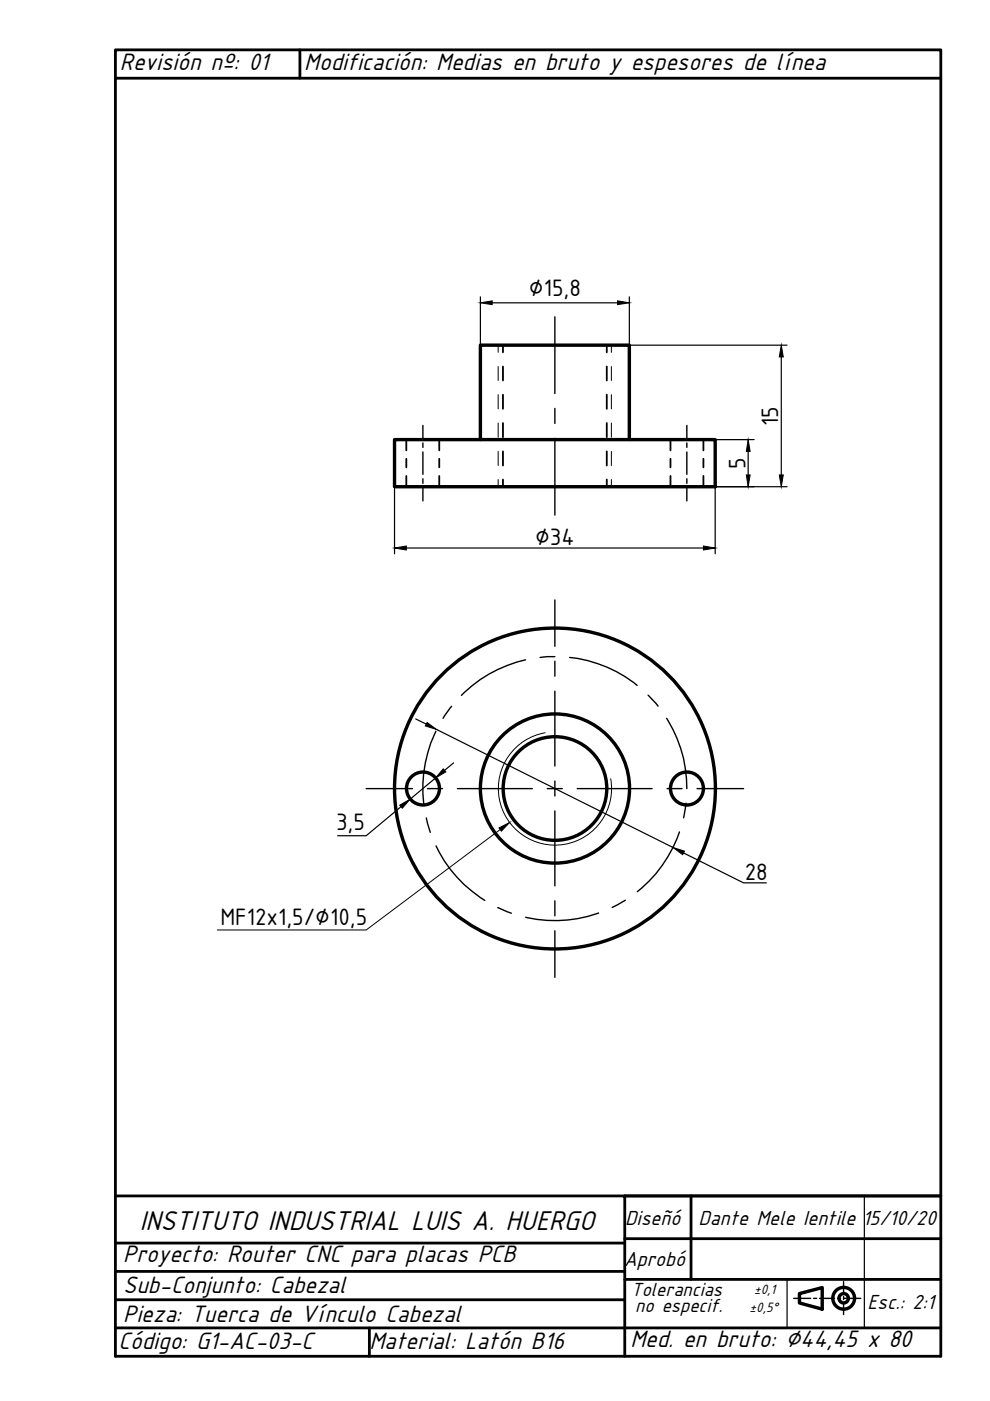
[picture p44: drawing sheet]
<svg xmlns="http://www.w3.org/2000/svg" width="210mm" height="297mm" viewBox="0 0 210 297" stroke-linecap="round" stroke-linejoin="round" font-family="sans-serif">
<defs><g id="words">
<text font-size="6.4" x="29.6" y="260.9">INSTITUTO INDUSTRIAL LUIS A. HUERGO</text>
<g font-size="5.6">
<text x="25.4" y="14.8">Revisión nº: 01</text>
<text x="64.5" y="14.8">Modificación: Medias en bruto y espesores de línea</text>
<text x="26.1" y="267.6">Proyecto: Router CNC para placas PCB</text>
<text x="26.1" y="274.1">Sub-Conjunto: Cabezal</text>
<text x="26.1" y="280.4">Pieza: Tuerca de Vínculo Cabezal</text>
<text x="25.1" y="286">Código: G1-AC-03-C</text>
<text x="78.3" y="286.1">Material: Latón B16</text>
<text x="133.6" y="285.7">Med. en bruto: ∅44,45 x 80</text>
</g>
<g font-size="5.4">
<text x="112.1" y="62.9">∅15,8</text>
<text x="165" y="90.3" transform="rotate(-90 165 90.3)">15</text>
<text x="158" y="99.4" transform="rotate(-90 158 99.4)">5</text>
<text x="113.5" y="115.6">∅34</text>
<text x="71.2" y="175.9">3,5</text>
<text x="157.9" y="186.5">28</text>
<text x="46.7" y="196.2">MF12x1,5/∅10,5</text>
</g>
<g font-size="4.8">
<text x="132.5" y="259.8">Diseñó</text>
<text x="148.1" y="259.8">Dante Mele Ientile 15/10/20</text>
<text x="132.3" y="268.5">Aprobó</text>
<text x="183.9" y="277.5">Esc.: 2:1</text>
</g>
<g font-size="4.5">
<text x="133.8" y="274.7">Tolerancias</text>
<text x="134.7" y="278.2">no especif.</text>
</g>
<g font-size="3.2">
<text x="159.9" y="274.3">±0,1</text>
<text x="158.9" y="278.1">±0,5°</text>
</g>
</g></defs>
<!-- layer: 0 -->
<path d="M63.6 10.6v6M24.5 253.6h108v34M132.5 253.6h67M146.5 253.6v17.7M24.5 275.6h108M24.5 269.6h108M24.5 263.6h108M132.5 271.3h67M132.5 262.6h67M24.5 287.6v-277h175v277M24.5 281.5h175M78.3 281.5v6.1" fill="none" stroke="#000" stroke-width=".59"/>
<!-- layer: DIBUJO -->
<path d="M24.5 16.6h175M24.5 287.6h175" fill="none" stroke="#000" stroke-width=".59"/>
<!-- layer: 0 -->
<g fill="none" stroke="#000" stroke-width=".3">
<path d="M117.6 67.2v16.2M89.7 90.2v2.7M89.7 93.9v1M89.7 95.8v4.8M117.6 86.6v3.2M117.6 92.9v16.3M145.6 90.2v2.7M145.6 93.9v1M145.6 95.8v4.8M89.7 101.5v1M89.7 103.4v2.8M145.6 101.5v1"/>
<path d="M145.6 103.4v2.8M111.4 139.9a27.6 27.6 0 0 0-13.6 7.5M117.6 139.2l-3.1 .2M117.6 127.2v9.8M120.8 139.4a27 27 0 0 1 14.3 5.9M92.4 155.1a27.8 27.8 0 0 0-2.6 15.2M95.8 149.8l-1.9 2.5M117.6 140.2v3.2M117.6 146.5v15.9M137.4 147.4l2.1 2.3M141.4 152.3a27.6 27.6 0 0 1 4.2 14.9M77.6 167.2h9.9"/>
<path d="M90.4 173.4l.8 3.1M90.6 167.2h3.2M92.5 179.4a27.5 27.5 0 0 0 10.3 11.5M97 167.2h15.9M116 167.2h3.2M117.6 165.6v3.2M117.6 171.9v15.9M122.4 167.2h15.9M141.4 167.2h3.2M144.1 176.4a27.8 27.8 0 0 1-9 12.6M145.5 170.3l-.6 3.1M147.8 167.2h9.8"/>
<path d="M105.5 192.4l2.9 1.2M117.6 191v3.2M117.6 197.3v9.9M126.9 193.6a27.2 27.2 0 0 1-15.4 .9M132.6 190.9l-2.8 1.5M168.3 275.3h3.6M172.5 275.3h.6M173.8 275.3h3.2M177.6 275.3h.6M178.9 271.7v2.6M178.9 274.9v.6M178.9 276.2v2.5"/>
<path d="M178.9 275.3h3.6"/>
</g>
<g fill="none" stroke="#000" stroke-width=".72">
<path d="M83.7 93.2h67.9v10h-67.9zM101.9 93.2v-20h31.5v20M169.5 274.3l4.8-1.3v4.6l-4.8-1.3z"/>
<circle cx="89.7" cy="167.2" r="3.5"/>
<circle cx="117.7" cy="167.2" r="34"/>
<circle cx="117.7" cy="167.2" r="15.8"/>
<circle cx="117.7" cy="167.2" r="11"/>
<circle cx="145.6" cy="167.2" r="3.5"/>
<circle cx="178.9" cy="275.3" r="2.31"/>
<circle cx="178.9" cy="275.3" r=".99"/>
</g>
<g fill="none" stroke="#000" stroke-width=".25">
<path d="M101.9 62.9v10.3M104.4 64.2h26.5M133.4 62.9v10.3h33.5M165.7 75.7v25M83.7 98.2v19.2M151.6 93.2h8.3M158.6 95.7v5M86.1 116.2h63M166.9 103.2h-15.3v14.2M88.1 152.4l2.3 1.1M92.6 154.7l50.1 25M85 171l-7.4 6.2h-6"/>
<path d="M92.3 165l-5.3 4.4M96.2 161.7l-2 1.7M144.9 180.8l12.7 6.4h4.9M183.3 253.6v27.9M166.9 271.3v10.2"/>
</g>
<g fill="none" stroke="#000" stroke-width=".21">
<path d="M105.6 73.2v1.5M105.6 77.7v3M129.6 73.2v1.5M129.6 77.7v3M105.6 83.7v3M105.6 89.7v3M105.6 95.7v3M129.6 83.7v3M129.6 89.7v3M129.6 95.7v3M151.6 93.2h7M105.6 101.7v1.5"/>
<path d="M129.6 101.7v1.5M115.6 155.4a12 12 0 0 0-9.8 13.9 12 12 0 0 0 13.9 9.7 12 12 0 0 0 9.8-13.9M106 175.9l-28.4 21.3h-31.5"/>
</g>
<g fill="none" stroke="#000" stroke-width=".38">
<path d="M106.6 73.2v1.5M106.6 77.7v3M128.7 73.2v1.5M128.7 77.7v3M86.1 93.2v2.3M86.1 97.3v1.8M93.1 93.2v2.3M93.1 97.3v1.8M106.6 83.7v3M106.6 89.7v3M106.6 95.7v3M128.7 83.7v3"/>
<path d="M128.7 89.7v3M128.7 95.7v3M142.2 93.2v2.3M142.2 97.3v1.8M149.1 93.2v2.3M149.1 97.3v1.8M86.1 100.9v2.3M93.1 100.9v2.3M106.6 101.7v1.5M128.7 101.7v1.5M142.2 100.9v2.3M149.1 100.9v2.3"/>
</g>
<g fill="#000" stroke="#000" stroke-width=".21">
<path d="M101.9 64.2l2.5-.4v.8zM130.9 63.8l2.5 .4-2.5 .4zM165.7 73.2l.4 2.5h-.9zM158.6 93.2l.4 2.5h-.8zM83.7 116.2l2.4-.4v.8zM149.1 115.8l2.5 .4-2.5 .4zM158.2 100.7h.8l-.4 2.5zM165.2 100.7h.9l-.4 2.5zM90.6 153.2l2 1.5-2.4-.8zM84.8 170.7l2.2-1.3-1.7 2zM94 163l.5 .6-2.2 1.4zM105.8 175.5l2.2-1.1-1.7 1.8z"/>
<path d="M142.7 179.7l2.4 .8-.4 .7z"/>
</g>
<use href="#words"/>
</svg>
